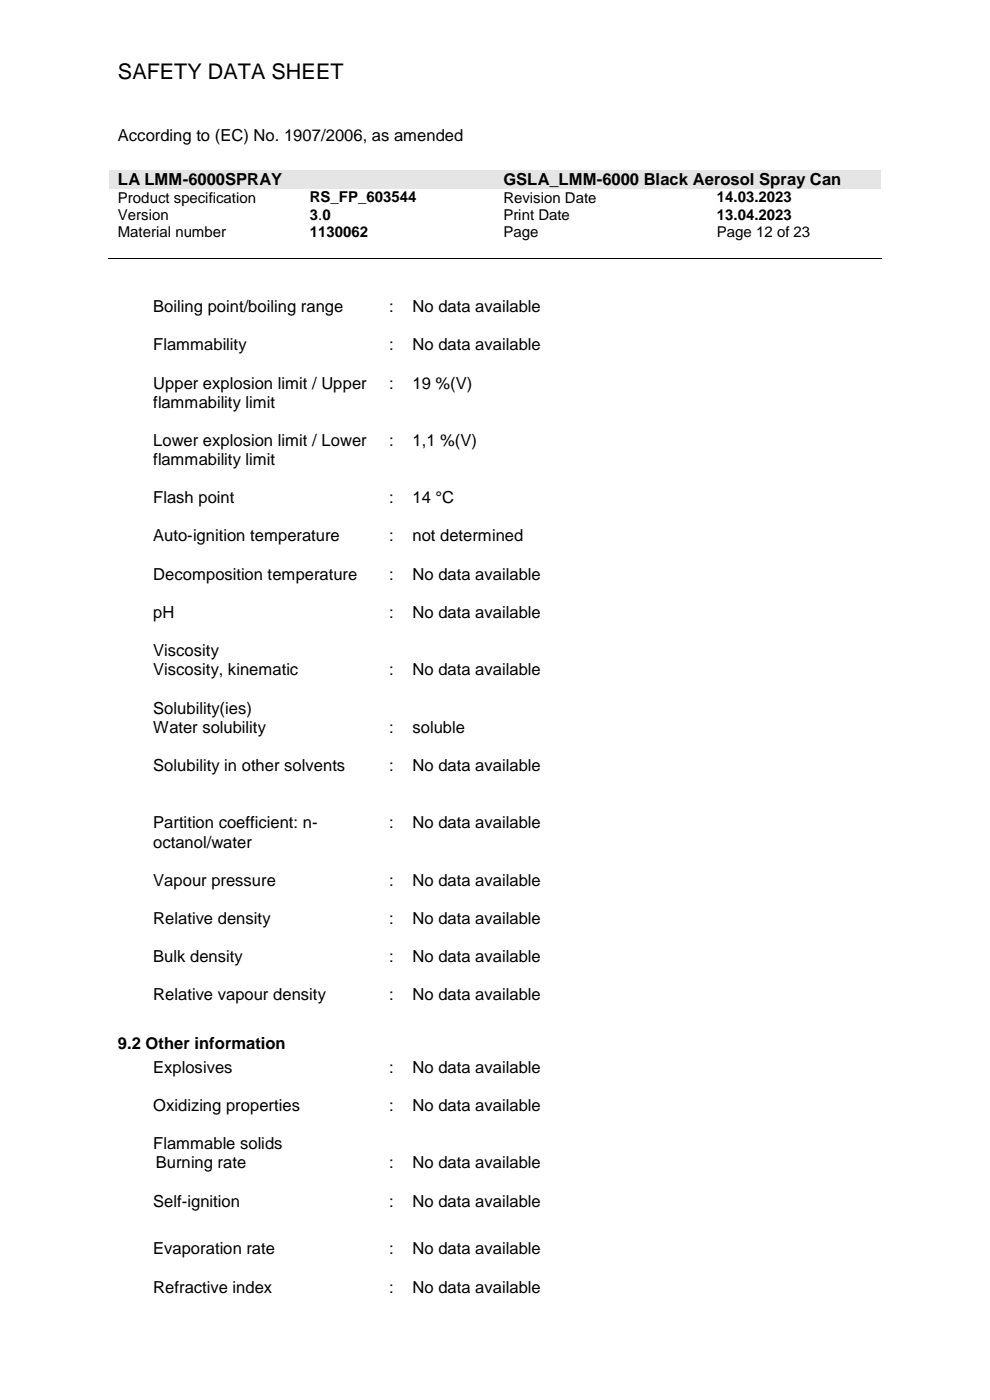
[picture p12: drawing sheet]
<svg xmlns="http://www.w3.org/2000/svg" width="210mm" height="297mm" viewBox="0 0 210 297" stroke-linecap="round" stroke-linejoin="round" font-family="sans-serif">
<defs><g id="words">
<text font-size="4.6" x="25" y="16.8">SAFETY DATA SHEET</text>
<g font-size="3.5">
<text x="25" y="29.9">According to (EC) No. 1907/2006, as amended</text>
<text x="25" y="39.2">LA LMM-6000SPRAY</text>
<text x="106.8" y="39.2">GSLA_LMM-6000 Black Aerosol Spray Can</text>
<text x="32.5" y="66.2">Boiling point/boiling range</text>
<text x="82.5" y="66.2">:</text>
<text x="87.5" y="66.2">No data available</text>
<text x="32.5" y="74.3">Flammability</text>
<text x="82.5" y="74.3">:</text>
<text x="87.5" y="74.3">No data available</text>
<text x="32.5" y="82.4">Upper explosion limit / Upper</text>
<text x="82.5" y="82.4">:</text>
<text x="87.5" y="82.4">19 %(V)</text>
<text x="32.5" y="86.5">flammability limit</text>
<text x="32.5" y="94.6">Lower explosion limit / Lower</text>
<text x="82.5" y="94.6">:</text>
<text x="87.5" y="94.6">1,1 %(V)</text>
<text x="32.5" y="98.7">flammability limit</text>
<text x="32.5" y="106.8">Flash point</text>
<text x="82.5" y="106.8">:</text>
<text x="87.5" y="106.8">14 °C</text>
<text x="32.5" y="114.9">Auto-ignition temperature</text>
<text x="82.5" y="114.9">:</text>
<text x="87.5" y="114.9">not determined</text>
<text x="32.5" y="123">Decomposition temperature</text>
<text x="82.5" y="123">:</text>
<text x="87.5" y="123">No data available</text>
<text x="32.5" y="131.1">pH</text>
<text x="82.5" y="131.1">:</text>
<text x="87.5" y="131.1">No data available</text>
<text x="32.5" y="139.2">Viscosity</text>
<text x="32.5" y="143.3">Viscosity, kinematic</text>
<text x="82.5" y="143.3">:</text>
<text x="87.5" y="143.3">No data available</text>
<text x="32.5" y="151.4">Solubility(ies)</text>
<text x="32.5" y="155.5">Water solubility</text>
<text x="82.5" y="155.5">:</text>
<text x="87.5" y="155.5">soluble</text>
<text x="32.5" y="163.6">Solubility in other solvents</text>
<text x="82.5" y="163.6">:</text>
<text x="87.5" y="163.6">No data available</text>
<text x="32.5" y="175.8">Partition coefficient: n-</text>
<text x="32.5" y="179.8">octanol/water</text>
<text x="82.5" y="175.8">:</text>
<text x="87.5" y="175.8">No data available</text>
<text x="32.5" y="187.9">Vapour pressure</text>
<text x="82.5" y="187.9">:</text>
<text x="87.5" y="187.9">No data available</text>
<text x="32.5" y="196">Relative density</text>
<text x="82.5" y="196">:</text>
<text x="87.5" y="196">No data available</text>
<text x="32.5" y="204.2">Bulk density</text>
<text x="82.5" y="204.2">:</text>
<text x="87.5" y="204.2">No data available</text>
<text x="32.5" y="212.2">Relative vapour density</text>
<text x="82.5" y="212.2">:</text>
<text x="87.5" y="212.2">No data available</text>
<text x="25" y="222.5">9.2 Other information</text>
<text x="32.5" y="227.6">Explosives</text>
<text x="82.5" y="227.6">:</text>
<text x="87.5" y="227.6">No data available</text>
<text x="32.5" y="235.7">Oxidizing properties</text>
<text x="82.5" y="235.7">:</text>
<text x="87.5" y="235.7">No data available</text>
<text x="32.5" y="243.8">Flammable solids</text>
<text x="33.1" y="247.9">Burning rate</text>
<text x="82.5" y="247.9">:</text>
<text x="87.5" y="247.9">No data available</text>
<text x="32.5" y="256">Self-ignition</text>
<text x="82.5" y="256">:</text>
<text x="87.5" y="256">No data available</text>
<text x="32.5" y="266.1">Evaporation rate</text>
<text x="82.5" y="266.1">:</text>
<text x="87.5" y="266.1">No data available</text>
<text x="32.5" y="274.2">Refractive index</text>
<text x="82.5" y="274.2">:</text>
<text x="87.5" y="274.2">No data available</text>
</g>
<g font-size="3.2">
<text x="25" y="43">Product specification</text>
<text x="25" y="46.7">Version</text>
<text x="65.7" y="42.9">RS_FP_603544</text>
<text x="65.7" y="46.6">3.0</text>
<text x="106.8" y="43">Revision Date</text>
<text x="106.8" y="46.7">Print Date</text>
<text x="152.1" y="42.9">14.03.2023</text>
<text x="152.1" y="46.6">13.04.2023</text>
<text x="25" y="50.3">Material number</text>
<text x="65.7" y="50.2">1130062</text>
<text x="106.8" y="50.3">Page</text>
<text x="152.1" y="50.3">Page 12 of 23</text>
</g>
</g></defs>
<g fill="#e5e5e5">
<path d="M23.1 36h81.8v4h-81.8z" fill-rule="evenodd"/>
<path d="M25 36h78v4h-78z" fill-rule="evenodd"/>
<path d="M104.9 36h82v4h-82z" fill-rule="evenodd"/>
<path d="M106.8 36h78.2v4h-78.2z" fill-rule="evenodd"/>
</g>
<path d="M22.9 54.7h164.1" fill="none" stroke="#000" stroke-width=".21"/>
<g fill="#000">
<path d="M63.5 54.7h.2v.1h-.2z" fill-rule="evenodd"/>
<path d="M104.6 54.7h.2v.1h-.2z" fill-rule="evenodd"/>
<path d="M150 54.7h.1v.1h-.1z" fill-rule="evenodd"/>
</g>
<use href="#words"/>
</svg>
